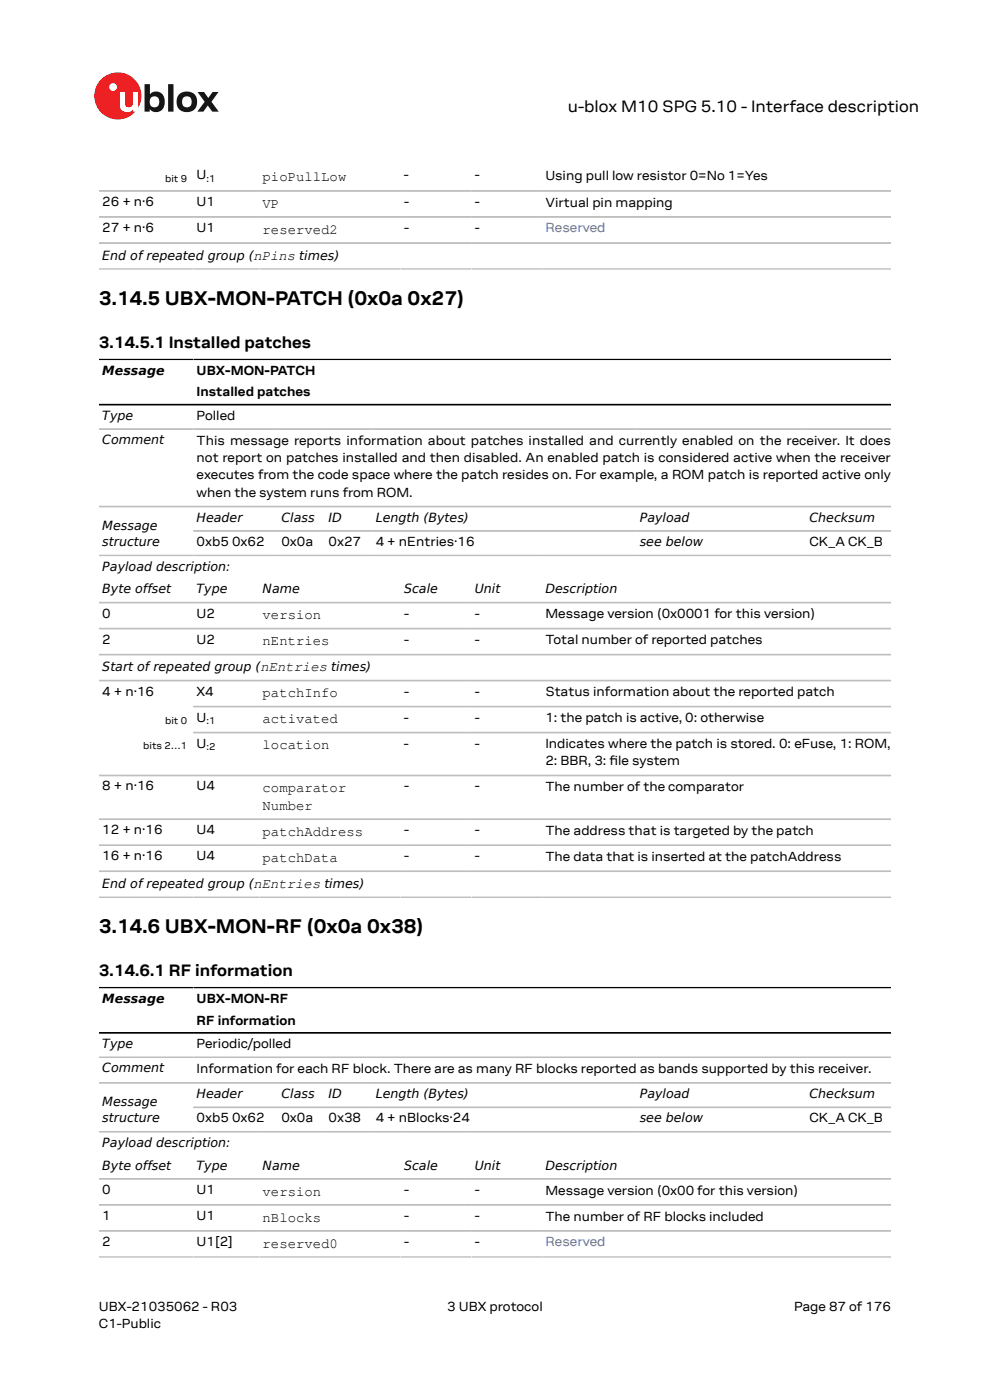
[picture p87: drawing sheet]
<svg xmlns="http://www.w3.org/2000/svg" width="210mm" height="297mm" viewBox="0 0 210 297" stroke-linecap="round" stroke-linejoin="round" font-family="sans-serif">
<defs><g id="words">
<g font-size="4.2">
<text x="21" y="64.7">3.14.5 UBX-MON-PATCH (0x0a 0x27)</text>
<text x="21" y="198">3.14.6 UBX-MON-RF (0x0a 0x38)</text>
</g>
<g font-size="3.5">
<text x="120.4" y="23.7">u-blox M10 SPG 5.10 - Interface description</text>
<text x="21" y="73.8">3.14.5.1 Installed patches</text>
<text x="21" y="207.1">3.14.6.1 RF information</text>
</g>
<g font-size="3">
<text x="55.7" y="38.4">pioPullLow</text>
<text x="55.7" y="44.1">VP</text>
<text x="55.7" y="49.6">reserved2</text>
<text x="55.7" y="131.4">version</text>
<text x="55.7" y="136.9">nEntries</text>
<text x="55.7" y="147.9">patchInfo</text>
<text x="55.7" y="153.4">activated</text>
<text x="55.7" y="159">location</text>
<text x="55.7" y="168.1">comparator</text>
<text x="55.7" y="171.8">Number</text>
<text x="55.7" y="177.3">patchAddress</text>
<text x="55.7" y="182.8">patchData</text>
<text x="55.7" y="253.6">version</text>
<text x="55.7" y="259.2">nBlocks</text>
<text x="55.7" y="264.7">reserved0</text>
</g>
<g font-size="2.8">
<text x="41.7" y="38">U</text>
<text x="85.7" y="38">-</text>
<text x="100.7" y="38">-</text>
<text x="115.7" y="38.1">Using pull low resistor 0=No 1=Yes</text>
<text x="21.7" y="43.7">26 + n·6</text>
<text x="41.7" y="43.7">U1</text>
<text x="85.7" y="43.7">-</text>
<text x="100.7" y="43.7">-</text>
<text x="115.7" y="43.8">Virtual pin mapping</text>
<text x="21.7" y="49.2">27 + n·6</text>
<text x="41.7" y="49.2">U1</text>
<text x="85.7" y="49.2">-</text>
<text x="100.7" y="49.2">-</text>
<text x="41.7" y="79.6">UBX-MON-PATCH</text>
<text x="41.7" y="84.1">Installed patches</text>
<text x="41.7" y="89">Polled</text>
<text x="41.7" y="94.3">This message reports information about patches installed and currently enabled on the receiver. It does</text>
<text x="41.7" y="98">not report on patches installed and then disabled. An enabled patch is considered active when the receiver</text>
<text x="41.7" y="101.7">executes from the code space where the patch resides on. For example, a ROM patch is reported active only</text>
<text x="41.7" y="105.3">when the system runs from ROM.</text>
<text x="41.7" y="115.8">0xb5 0x62</text>
<text x="59.7" y="115.8">0x0a</text>
<text x="69.7" y="115.8">0x27</text>
<text x="79.7" y="115.8">4 + nEntries·16</text>
<text x="171.7" y="115.8">CK_A CK_B</text>
<text x="21.7" y="131">0</text>
<text x="41.7" y="131">U2</text>
<text x="85.7" y="131">-</text>
<text x="100.7" y="131">-</text>
<text x="115.7" y="131.1">Message version (0x0001 for this version)</text>
<text x="21.7" y="136.5">2</text>
<text x="41.7" y="136.5">U2</text>
<text x="85.7" y="136.5">-</text>
<text x="100.7" y="136.5">-</text>
<text x="115.7" y="136.7">Total number of reported patches</text>
<text x="21.7" y="147.5">4 + n·16</text>
<text x="41.7" y="147.5">X4</text>
<text x="85.7" y="147.5">-</text>
<text x="100.7" y="147.5">-</text>
<text x="115.7" y="147.7">Status information about the reported patch</text>
<text x="41.7" y="153.1">U</text>
<text x="85.7" y="153.1">-</text>
<text x="100.7" y="153.1">-</text>
<text x="115.7" y="153.2">1: the patch is active, 0: otherwise</text>
<text x="41.7" y="158.6">U</text>
<text x="85.7" y="158.6">-</text>
<text x="100.7" y="158.6">-</text>
<text x="115.7" y="158.7">Indicates where the patch is stored. 0: eFuse, 1: ROM,</text>
<text x="21.7" y="167.7">8 + n·16</text>
<text x="41.7" y="167.7">U4</text>
<text x="85.7" y="167.7">-</text>
<text x="100.7" y="167.7">-</text>
<text x="115.7" y="162.4">2: BBR, 3: fle system</text>
<text x="115.7" y="167.8">The number of the comparator</text>
<text x="129.3" y="162.4">i</text>
<text x="21.7" y="177">12 + n·16</text>
<text x="41.7" y="177">U4</text>
<text x="85.7" y="177">-</text>
<text x="100.7" y="177">-</text>
<text x="115.7" y="177.1">The address that is targeted by the patch</text>
<text x="21.7" y="182.5">16 + n·16</text>
<text x="41.7" y="182.5">U4</text>
<text x="85.7" y="182.5">-</text>
<text x="100.7" y="182.5">-</text>
<text x="115.7" y="182.6">The data that is inserted at the patchAddress</text>
<text x="41.7" y="212.8">UBX-MON-RF</text>
<text x="41.7" y="217.3">RF information</text>
<text x="41.7" y="222.3">Periodic/polled</text>
<text x="41.7" y="227.6">Information for each RF block. There are as many RF blocks reported as bands supported by this receiver.</text>
<text x="41.7" y="238.1">0xb5 0x62</text>
<text x="59.7" y="238.1">0x0a</text>
<text x="69.7" y="238.1">0x38</text>
<text x="79.7" y="238.1">4 + nBlocks·24</text>
<text x="171.7" y="238.1">CK_A CK_B</text>
<text x="21.7" y="253.3">0</text>
<text x="41.7" y="253.3">U1</text>
<text x="85.7" y="253.3">-</text>
<text x="100.7" y="253.3">-</text>
<text x="115.7" y="253.4">Message version (0x00 for this version)</text>
<text x="21.7" y="258.8">1</text>
<text x="41.7" y="258.8">U1</text>
<text x="85.7" y="258.8">-</text>
<text x="100.7" y="258.8">-</text>
<text x="115.7" y="258.9">The number of RF blocks included</text>
<text x="21.7" y="264.3">2</text>
<text x="41.7" y="264.3">U1[2]</text>
<text x="85.7" y="264.3">-</text>
<text x="100.7" y="264.3">-</text>
<text x="21" y="278">UBX-21035062 - R03</text>
<text x="21" y="281.8">C1-Public</text>
<text x="94.9" y="278">3 UBX protocol</text>
<text x="168.4" y="278">Page 87 of 176</text>
</g>
<g font-size="2.8" fill="#4664b4">
<text x="115.7" y="49.2">Reserved</text>
<text x="115.7" y="264.3">Reserved</text>
</g>
<g font-size="2.7">
<text x="21.7" y="55.1">End of repeated group (nPins times)</text>
<text x="21.7" y="79.4">Message</text>
<text x="21.7" y="89">Type</text>
<text x="21.7" y="94.2">Comment</text>
<text x="21.7" y="112.4">Message</text>
<text x="41.7" y="110.7">Header</text>
<text x="59.7" y="110.7">Class</text>
<text x="69.7" y="110.7">ID</text>
<text x="79.7" y="110.7">Length (Bytes)</text>
<text x="135.7" y="110.7">Payload</text>
<text x="171.7" y="110.7">Checksum</text>
<text x="21.7" y="115.8">structure</text>
<text x="135.7" y="115.8">see below</text>
<text x="21.7" y="121">Payload description:</text>
<text x="21.7" y="125.9">Byte offset</text>
<text x="41.7" y="125.9">Type</text>
<text x="55.7" y="125.9">Name</text>
<text x="85.7" y="125.9">Scale</text>
<text x="100.7" y="125.9">Unit</text>
<text x="115.7" y="125.9">Description</text>
<text x="21.7" y="142.4">Start of repeated group (nEntries times)</text>
<text x="21.7" y="188.3">End of repeated group (nEntries times)</text>
<text x="21.7" y="212.7">Message</text>
<text x="21.7" y="222.3">Type</text>
<text x="21.7" y="227.5">Comment</text>
<text x="41.7" y="232.9">Header</text>
<text x="59.7" y="232.9">Class</text>
<text x="69.7" y="232.9">ID</text>
<text x="79.7" y="232.9">Length (Bytes)</text>
<text x="135.7" y="232.9">Payload</text>
<text x="171.7" y="232.9">Checksum</text>
<text x="21.7" y="234.7">Message</text>
<text x="21.7" y="238.1">structure</text>
<text x="135.7" y="238.1">see below</text>
<text x="21.7" y="243.3">Payload description:</text>
<text x="21.7" y="248.1">Byte offset</text>
<text x="41.7" y="248.1">Type</text>
<text x="55.7" y="248.1">Name</text>
<text x="85.7" y="248.1">Scale</text>
<text x="100.7" y="248.1">Unit</text>
<text x="115.7" y="248.1">Description</text>
</g>
<g font-size="2.1">
<text x="35" y="38.5">bit 9</text>
<text x="43.8" y="38.5">:1</text>
<text x="35" y="153.6">bit 0</text>
<text x="43.8" y="153.6">:1</text>
<text x="30.4" y="158.9">bits 2…1</text>
<text x="43.8" y="159.1">:2</text>
</g>
</g></defs>
<circle cx="25" cy="20.4" r="5" fill="#ed2023"/>
<circle cx="24" cy="18.5" r=".83" fill="#fff"/>
<g fill="#151516">
<path d="M35.7 17.9h1.1v5.8h-1.1z"/>
<path d="M41.9 19.5h1.4l.9 1.3 .9-1.3h1.3l-1.6 2.1 1.6 2.1h-1.4l-.9-1.3-1 1.3h-1.2l1.5-2.1z"/>
<path d="M32 20.7a1.17 1.17 0 0 0-.1 1.5 1.17 1.17 0 0 0 1.4 .4 1.16 1.16 0 0 0 .4-1.6 1.16 1.16 0 0 0-1.7-.3zM30.7 17.9h1.1v2.1a1.82 1.82 0 0 1 2.2-.4 1.82 1.82 0 0 1 .9 2 1.83 1.83 0 0 1-1 2 1.83 1.83 0 0 1-2.1-.5v.6h-1.1z"/>
<path d="M38.9 20.7a1.18 1.18 0 0 0-.2 1.5 1.18 1.18 0 0 0 1.5 .4 1.18 1.18 0 0 0 .4-1.5 1.18 1.18 0 0 0-1.5-.5zM37.4 21.6a2.25 2.25 0 0 1 4.5 0 2.25 2.25 0 0 1-4.5 0z"/>
</g>
<path d="M25.4 19.5h1.1v2.5a.84 .84 0 0 0 1 .8 .84 .84 0 0 0 .7-1v-2.3h1.1v4.2h-1.1v-.5a1.59 1.59 0 0 1-1.8 .5 1.59 1.59 0 0 1-1-1.5z" fill="#fff"/>
<g fill="none" stroke="#bebebe" stroke-width=".35">
<path d="M21 40.5h168M21 46h168M21 51.6h168M21 57.1h168M21 91h168M21 107.5h168M21 117.8h168M189 112.6h-148M21 127.8h168M21 133.4h168M21 138.9h168M21 144.4h168"/>
<path d="M41 155.4h148M41 149.9h148M21 164.5h168M21 173.8h168M21 179.3h168M21 184.8h168M21 190.3h168M21 224.3h168M21 229.7h168M41 234.9h148M21 240.1h168M21 250.1h168"/>
<path d="M21 255.6h168M21 261.1h168M21 266.7h168"/>
</g>
<path d="M21 76.2h168M21 85.8h168M21 209.5h168M21 219.1h168" fill="none" stroke="#000" stroke-width=".35"/>
<use href="#words"/>
</svg>
